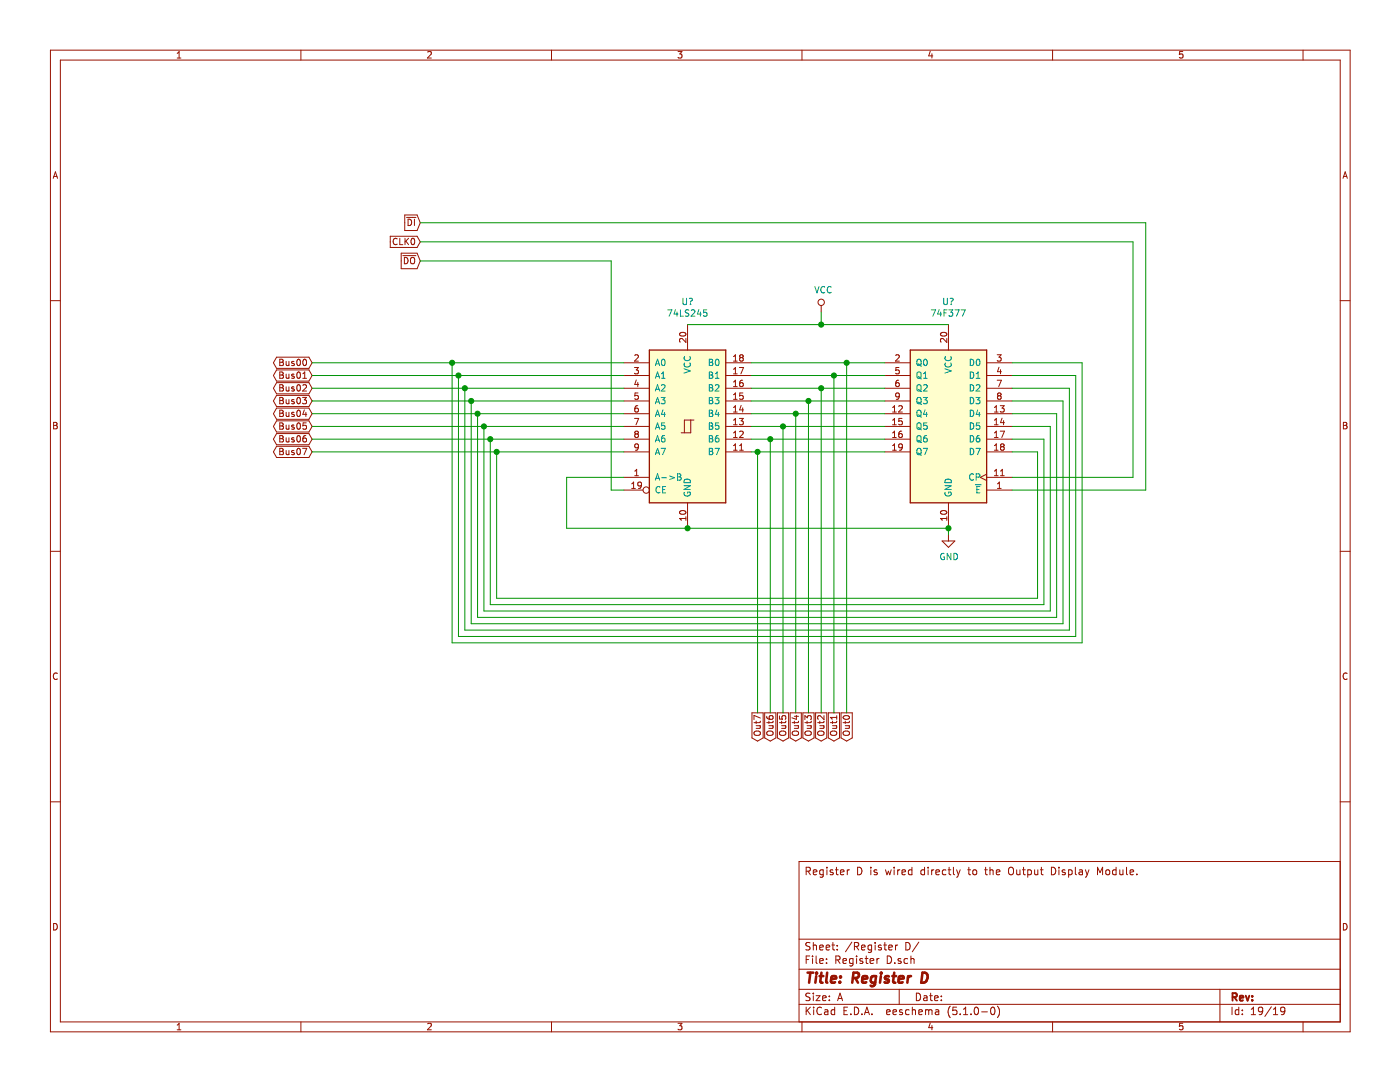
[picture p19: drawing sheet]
<svg xmlns="http://www.w3.org/2000/svg" width="279mm" height="216mm" viewBox="0 0 279 216" stroke-linecap="round" stroke-linejoin="round" font-family="sans-serif">
<g fill="#fffecd" stroke="#fffecd" stroke-width=".25">
<path d="M129.6 69.8h15.2v30.5h-15.2z" fill-rule="evenodd"/>
<path d="M181.7 69.8h15.2v30.5h-15.2z" fill-rule="evenodd"/>
</g>
<path d="M129.6 69.8h15.2v30.5h-15.2zM181.7 69.8h15.2v30.5h-15.2z" fill="none" stroke="#981200" stroke-width=".25"/>
<g fill="none" stroke="#981200" stroke-width=".2">
<path d="M10.1 10h259.3v195.9h-259.3zM12 12h255.5v191.9h-255.5zM35.4 11.6h.7M35.4 10.6l.3-.3v1.3M60.1 10v2M85.3 10.4l.6-.1 .2 .3-.8 1h.8M110.1 10v2M135.3 10.3h.8l-.4 .5 .3 .1v.6l-.1 .1-.6-.1M160.1 10v2M185.7 10.2l-.4 1h.9M186 10.7v.9M210.1 10v2"/>
<path d="M236 10.3h-.6v.6l.2-.1h.4v.7l-.1 .1-.5-.1M260.1 10v2M10.6 35.6l.5-1.3 .4 1.3M10.7 35.2h.7M268 35.6l.5-1.3 .4 1.3M268.1 35.2h.7M10.1 60h1.9M77.9 47.1h5.3l.7 1.2-.7 1.1h-5.3zM79.3 47.7a.6 .6 0 0 0-.9 .4 .6 .6 0 0 0 .6 .7l.3-.1M79.8 47.5v1.3h.6M80.1 50.5h3.1l.7 1.6-.7 1.5h-3.1zM80.4 51h2.6"/>
<path d="M80.7 51.4a.64 .64 0 0 1 .7 .6 .64 .64 0 0 1-.7 .6zM80.8 42.9h2.4l.7 1.5-.7 1.6h-2.4zM80.8 47.5v1.3M81 48.1l.5 .7M81.1 43.4h1.9M81.4 43.7a.64 .64 0 0 1 .8 .7 .64 .64 0 0 1-.8 .6zM81.5 47.5l-.7 .8M82 51.5l.2-.1a.44 .44 0 0 1 .6 .4l-.1 .7-.5 .1-.2-.1zM82.1 47.7l.2-.2a.67 .67 0 0 1 .5 .7 .67 .67 0 0 1-.5 .6l-.3-.5zM82.7 43.7v1.3M267.5 60h1.9M55.2 78.9h6.5l.6 1.1-.6 1.1h-6.5l-.6-1.1z"/>
<path d="M55.2 76.4h6.5l.6 1.1-.6 1.1h-6.5l-.6-1.1zM55.2 73.8h6.5l.6 1.1-.6 1.1h-6.5l-.6-1.1zM55.2 71.3h6.5l.6 1.1-.6 1.1h-6.5l-.6-1.1zM55.8 71.7h.5l.2 .2-.2 .4 .3 .2-.3 .4h-.5zM55.8 74.2h.5l.2 .3-.2 .3 .3 .3-.3 .4h-.5zM55.8 76.8h.5l.2 .2-.2 .4 .3 .2-.3 .4h-.5zM55.8 79.3h.5l.2 .3-.2 .3 .3 .2-.3 .5h-.5zM55.8 72.3h.5M55.8 74.8h.5M55.8 77.4h.5M55.8 79.9h.5M57.1 72.1l.1 .8 .5-.1"/>
<path d="M57.1 74.7l.1 .7h.5M57.1 77.2l.1 .8 .5-.1M57.1 79.7l.1 .8 .5-.1M57.7 72.1v.8M57.7 74.7v.8M57.7 77.2v.8M57.7 79.7v.9M58.7 72.2l-.3-.1-.2 .2 .1 .2 .4 .1v.3h-.5M58.7 74.7h-.3l-.2 .1 .1 .2 .4 .1v.3h-.5M58.7 77.2h-.3l-.2 .2 .1 .1 .4 .2v.3h-.5M58.7 79.8l-.3-.1-.2 .2 .1 .2 .4 .1v.3h-.5M59.4 74.3l.1-.1a.69 .69 0 0 1 .5 .7 .69 .69 0 0 1-.5 .6l-.3-.5z"/>
<path d="M59.4 71.8l.1-.1a.69 .69 0 0 1 .5 .6 .69 .69 0 0 1-.5 .6l-.3-.4zM59.4 76.9l.1-.1a.69 .69 0 0 1 .5 .6 .69 .69 0 0 1-.5 .6l-.3-.5zM59.4 79.4l.1-.1a.69 .69 0 0 1 .5 .6 .69 .69 0 0 1-.5 .7l-.3-.5zM60.4 79.3h.8l-.5 .5 .4 .1v.5l-.2 .2-.5-.2M60.4 76.9l.5-.1 .3 .3-.8 .9h.8M60.4 75.5h.8M60.4 74.6l.4-.4v1.3M60.6 71.8l.1-.1a.67 .67 0 0 1 .5 .6 .67 .67 0 0 1-.5 .6l-.3-.4zM124.5 77.5h5.1M124.5 74.9h5.1M124.5 72.4h5.1M126.6 73.3h.8l-.4 .5 .3 .1 .1 .5-.2 .2-.6-.1"/>
<path d="M126.7 70.9l.5-.1 .2 .3-.8 1h.8M127 75.8l-.3 .9h.8M127.3 76.3v.8M127.3 78.4h-.5l-.1 .6 .5-.1 .2 .2v.4l-.2 .2-.5-.1M135.7 66.4a.61 .61 0 0 1 .7-.1 .61 .61 0 0 1 .4 .6 .76 .76 0 0 1-1.2-.3zM136.9 67.5v.8l-.9-.8-.4 .3 .1 .5M137.2 64.8v5M144.8 77.5h5.1M144.8 74.9h5.1M144.8 72.4h5.1M146.4 71.1l.4-.3v1.3M146.4 73.7l.4-.4v1.3"/>
<path d="M146.4 76.2l.4-.3v1.2M146.4 78.8l.4-.4v1.3M146.4 79.7h.7M146.4 77.1h.7M146.4 74.6h.7M146.4 72.1h.7M147.6 73.3h.8l-.5 1.3M147.9 71.3l-.3-.2 .3-.3h.2l.2 .2-.2 .3M147.9 71.3l-.3 .3 .1 .3 .2 .2 .3-.1 .1-.2v-.2l-.2-.3M147.9 71.3h.2M148.2 75.9l-.4 .1-.2 .4 .1 .6 .5 .1 .1-.2-.1-.5h-.3l-.3 .2M148.3 78.4h-.6l-.1 .6 .5-.1 .2 .2v.4l-.2 .2-.5-.1"/>
<path d="M163.9 61v1.2M176.6 77.5h5.1M176.6 74.9h5.1M176.6 72.4h5.1M178.7 70.9l.5-.1 .3 .3-.8 1h.8M179.4 75.9h-.3a.79 .79 0 0 0-.1 1.2h.4l.1-.5-.3-.2h-.2l-.3 .2M179.4 73.3h-.6l-.1 .6 .5-.1 .3 .3v.3l-.3 .2-.5-.1M179.5 79l-.3 .2-.3-.1-.2-.1 .1-.5 .4-.1 .3 .3-.2 .9-.4 .1M187.8 66.4a.61 .61 0 0 1 .7-.1 .61 .61 0 0 1 .4 .6 .76 .76 0 0 1-1.2-.3zM189 67.5v.8l-1-.8-.3 .3 .1 .5M189.3 64.8v5M196.9 77.5h5.1"/>
<path d="M196.9 74.9h5.1M196.9 72.4h5.1M199 75.9h.9l-.6 1.2M199 70.8h.8l-.4 .5 .3 .1 .1 .4-.3 .3-.5-.2M199.3 79l-.2 .2v.3l.2 .2 .4-.1 .1-.1v-.3l-.3-.2M199.3 79l-.2-.3 .2-.3h.2l.3 .3-.3 .3M199.3 79h.2M199.4 73.3l-.3 .9h.8M199.7 73.8v.8M10.7 84.9h.4M10.7 84.3h.4l.3 .2-.3 .4 .3 .2-.2 .5h-.5zM55.2 84h6.5l.6 1.1-.6 1.1h-6.5l-.6-1.1z"/>
<path d="M55.2 81.4h6.5l.6 1.1-.6 1.2h-6.5l-.6-1.2zM55.2 86.5h6.5l.6 1.1-.6 1.1h-6.5l-.6-1.1zM55.2 89.1h6.5l.6 1.1-.6 1.1h-6.5l-.6-1.1zM55.8 86.9h.5l.2 .3-.2 .3 .3 .3-.3 .4h-.5zM55.8 81.8h.5l.2 .3-.2 .3 .3 .3-.3 .4h-.5zM55.8 84.4h.5l.2 .2-.2 .4 .3 .2-.3 .4h-.5zM55.8 89.5h.5l.2 .2-.2 .4 .3 .2-.3 .4h-.5zM55.8 82.4h.5M55.8 85h.5M55.8 87.5h.5M55.8 90.1h.5M57.1 82.3l.1 .8 .5-.1"/>
<path d="M57.1 84.8l.1 .8 .5-.1M57.1 87.4l.1 .7h.5M57.1 89.9l.1 .8 .5-.1M57.7 82.3v.8M57.7 84.8v.8M57.7 87.4v.8M57.7 89.9v.8M58.7 82.3h-.3l-.2 .1 .1 .2 .4 .2v.3h-.5M58.7 84.9l-.3-.1-.2 .2 .1 .2 .4 .1v.3h-.5M58.7 87.4h-.3l-.2 .1 .1 .2 .4 .1v.3h-.5M58.7 89.9h-.3l-.2 .2 .1 .1 .4 .2v.3h-.5M59.4 82l.1-.2a.69 .69 0 0 1 .5 .7 .69 .69 0 0 1-.5 .6l-.3-.5z"/>
<path d="M59.4 84.5l.1-.1a.69 .69 0 0 1 .5 .6 .69 .69 0 0 1-.5 .6l-.3-.4zM59.4 87l.1-.1a.69 .69 0 0 1 .5 .7 .69 .69 0 0 1-.5 .6l-.3-.5zM59.4 89.6l.1-.1a.69 .69 0 0 1 .5 .6 .69 .69 0 0 1-.5 .6l-.3-.5zM60.4 89.5h.8l-.5 1.2M60.7 81.8l-.3 .9h.8M61 86.9h-.2a.79 .79 0 0 0-.1 1.3l.4-.1v-.6l-.4-.1-.3 .3M61 82.3v.8M61.1 84.4h-.6l-.1 .6 .2-.1 .5 .1v.5l-.2 .1-.5-.1M124.5 95.2h5.1M124.5 90.2h5.1M124.5 87.6h5.1M124.5 85.1h5.1"/>
<path d="M124.5 82.5h5.1M124.5 80h5.1M124.5 97.8h3.8M126.1 96.5l.3-.3v1.3M126.1 97.5h.7M126.6 83.5h.9l-.6 1.3M126.7 94.9h.7M126.7 94l.4-.4v1.3M126.9 86.6l-.2 .2v.3l.2 .2 .4-.1 .1-.1v-.3l-.2-.2M126.9 86.6l-.2-.3 .2-.3h.3l.2 .3-.2 .3M126.9 86.6h.3M127.3 80.9h-.2a.79 .79 0 0 0-.2 1.3h.4l.1-.5-.2-.3h-.3l-.2 .3"/>
<path d="M127.4 89.1l-.2 .3-.4-.1-.1-.2 .1-.4 .4-.1 .2 .2-.2 .9-.4 .1M128 96.7l-.2 .3-.4-.1-.1-.2 .1-.4 .4-.1 .1 .1a.84 .84 0 0 1-.3 1.2h-.2M137.9 83.8v2.6h-2M138.5 83.8h-1.9v2.6M144.8 90.2h5.1M144.8 87.6h5.1M144.8 85.1h5.1M144.8 82.5h5.1M144.8 80h5.1M146.4 89.8h.7M146.4 81.3l.4-.4v1.3M146.4 83.8l.4-.3v1.3"/>
<path d="M146.4 86.4l.4-.4v1.3M146.4 88.9l.4-.3v1.2M146.4 87.3h.7M146.4 84.8h.7M146.4 82.2h.7M147.6 83.5h.7l-.4 .5 .4 .1v.4l-.2 .3-.5-.2M147.6 89.8h.7M147.6 88.9l.4-.3v1.2M147.6 86.2l.5-.2 .2 .4-.7 .9h.7M147.9 80.9l-.3 .9h.8M148.2 81.4v.8M176.6 90.2h5.1"/>
<path d="M176.6 87.6h5.1M176.6 85.1h5.1M176.6 82.5h5.1M176.6 80h5.1M178.1 89.8h.8M178.1 87.3h.8M178.1 84.8h.8M178.1 82.2h.8M178.1 81.3l.4-.4v1.3M178.1 83.8l.4-.3v1.3M178.1 86.4l.4-.4v1.3M178.1 88.9l.4-.3v1.2"/>
<path d="M179.4 81.1l.4-.2 .3 .4-.8 .9h.8M180 86l-.5 .2-.1 .4v.6h.6l.1-.1-.1-.5-.4-.1-.2 .3M180 83.5h-.6v.6l.4-.1 .3 .2v.3l-.3 .3-.4-.2M180.1 89.1l-.3 .3-.3-.1-.1-.2 .1-.5h.3l.2 .1a.84 .84 0 0 1-.3 1.1h-.2M196.9 95.2h5.1M196.9 90.2h5.1M196.9 87.6h5.1M196.9 85.1h5.1M196.9 82.5h5.1M196.9 80h5.1M196.9 97.8h5.1M196.9 94.6l-1.3 .6 1.3 .7"/>
<path d="M198.5 94.9h.7M198.5 89.8h.7M198.5 87.3h.7M198.5 84.8h.7M198.5 82.2h.7M198.5 81.3l.3-.4v1.3M198.5 83.8l.3-.3v1.3M198.5 86.4l.3-.4v1.3M198.5 88.9l.3-.3v1.2M198.5 94l.3-.4v1.3M199.1 97.5h.7M199.1 96.5l.3-.3v1.3"/>
<path d="M199.6 86h.9l-.6 1.3M199.6 80.9h.8l-.4 .5 .3 .2 .1 .4-.2 .2-.6-.1M199.7 94.9h.7M199.7 94l.3-.4v1.3M199.9 89.1l-.2 .3v.3l.2 .1h.4l.1-.2v-.2l-.2-.3M199.9 89.1l-.2-.2 .2-.3h.3l.2 .2-.2 .3M199.9 89.1h.3M200 83.4l-.3 .9h.8M200.3 83.9v.9M268.1 84.9h.4M268.1 84.3h.4l.3 .2-.3 .4 .3 .2-.2 .5h-.5zM10.1 110h1.9"/>
<path d="M135.7 102a.61 .61 0 0 1 .7-.2 .61 .61 0 0 1 .4 .6 .76 .76 0 0 1-1.2-.2zM136.9 103.1v.7M136.9 103.5h-1.3l.4 .3M137.2 100.3v5.1M187.8 102a.61 .61 0 0 1 .7-.2 .61 .61 0 0 1 .4 .6 .76 .76 0 0 1-1.2-.2zM188 107.9h2.6l-1.3 1.3zM189 103.5h-1.3l.3 .3M189 103.1v.7M189.3 100.3v5.1M189.3 106.7v1.2M267.5 110h1.9M11.4 134.4a.62 .62 0 0 0-.8 .4 .62 .62 0 0 0 .6 .8l.2-.1"/>
<path d="M268.8 134.4a.62 .62 0 0 0-.8 .4 .62 .62 0 0 0 .6 .8l.2-.1M10.1 160h1.9M150.1 142.2h2.2v5l-1.1 .7-1.1-.7zM150.7 145.9a.84 .84 0 0 1 1 .3l-.1 .5a.84 .84 0 0 1-1.1-.3zM150.9 144.8h.8M150.9 143.9v.5M151.6 144.8l.1 .5h-.8M151.7 143.3l-1.2-.6v.9M151.7 143.9l-.1 .3h-1.1M152.6 142.2h2.2v5l-1.1 .7-1.1-.7zM153 142.9v.3a.79 .79 0 0 0 1.3 .1l-.1-.5h-.6l-.1 .5 .3 .2M153.2 145.9a.84 .84 0 0 1 1.1 .3l-.2 .5a.84 .84 0 0 1-1.1-.3z"/>
<path d="M153.4 144.8h.9M153.4 143.9v.5M154.2 144.8v.5h-.8M154.3 143.9l-.2 .3h-1.1M155.1 142.2h2.3v5l-1.1 .7-1.2-.7zM155.6 142.8v.7h.6l-.2-.2 .2-.5h.5l.1 .3-.1 .4M155.7 145.9a.84 .84 0 0 1 1.1 .3l-.2 .5a.84 .84 0 0 1-1-.3zM156 144.8h.8M156 143.9v.5M156.7 144.8l.1 .5h-.8M156.8 143.9l-.2 .3h-1M157.7 142.2h2.2v5l-1.1 .7-1.1-.7z"/>
<path d="M158.3 145.9a.84 .84 0 0 1 1.1 .3l-.2 .5a.84 .84 0 0 1-1.1-.3zM158.5 144.8h.9M158.5 143.9v.5M158.5 142.9h.9M158.9 142.7v.8l-.9-.3M159.2 144.8l.1 .5h-.8M159.4 143.9l-.2 .3h-1.1M160.2 142.2h2.3v5l-1.2 .7-1.1-.7zM160.6 143.6v-.8l.5 .4 .1-.4h.6l.1 .3-.1 .5M160.8 145.9a.84 .84 0 0 1 1.1 .3l-.2 .5a.84 .84 0 0 1-1.1-.3zM161.1 144.8h.8M161.1 143.9v.5"/>
<path d="M161.8 144.8l.1 .5h-.8M161.9 143.9l-.2 .3h-1.1M162.8 142.2h2.2v5l-1.1 .7-1.1-.7zM163.4 145.9a.84 .84 0 0 1 1 .3l-.1 .5a.84 .84 0 0 1-1.1-.3zM163.6 144.8h.8M163.6 143.9v.5M164.3 144.8l.1 .5h-.8M164.4 143.9l-.1 .3h-1.1M164.4 142.8v.8l-.9-.8-.3 .3 .1 .4M165.3 142.2h2.2v5l-1.1 .7-1.1-.7zM165.9 145.9a.84 .84 0 0 1 1.1 .3l-.2 .5a.84 .84 0 0 1-1.1-.3zM166.1 144.8h.9"/>
<path d="M166.1 143.9v.5M166.9 144.8v.5h-.8M167 143.9l-.2 .3h-1.1M167 142.8v.7M167 143.2h-1.3l.4 .3M167.8 142.2h2.3v5l-1.1 .7-1.2-.7zM168.3 143a.74 .74 0 0 1 1.2 .2 .72 .72 0 0 1-1.2-.1zM168.4 145.9a.84 .84 0 0 1 1.1 .3l-.2 .5a.84 .84 0 0 1-1-.3zM168.7 144.8h.8M168.7 143.9v.5M169.4 144.8l.1 .5h-.8M169.5 143.9l-.2 .3h-1"/>
<path d="M267.5 160h1.9M160.9 173.8h.7l.1-.2-.1-.5h-.7v1.4M161.2 173.8l.5 .7M162.3 174.1l.7-.2-.1-.3h-.4l-.2 .2 .1 .7h.5M164.3 173.6h-.4l-.3 .2 .1 .6 .2 .1h.4M164.3 173.6l-.1 1.3-.2 .2-.3-.1M165 173.1v.1M165 173.6v.9M166.2 173.6h-.3l-.2 .2v.2l.5 .1v.4h-.5M166.7 173.6h.6M166.9 173.1v1.2l.4 .2M167.7 174.1l.7-.2v-.3h-.4l-.3 .2 .1 .7h.6"/>
<path d="M169.1 173.6v.9M169.5 173.6h-.3l-.1 .2M171.2 173.1a.76 .76 0 0 1 .8 .7 .76 .76 0 0 1-.8 .7zM173.8 173.1v.1M173.8 173.6v.9M175 173.6a.37 .37 0 0 0-.6 .2l.1 .2 .5 .1 .1 .2-.2 .2h-.5M176.7 173.6l.3 .9 .3-.7 .3 .7 .3-.9M178.4 173.1v.1M178.4 173.6v.9M179.2 173.6v.9M179.6 173.6h-.3l-.1 .2M180 174.1l.7-.2v-.3h-.5l-.2 .2 .1 .7h.6"/>
<path d="M182 173.6h-.4l-.3 .2 .1 .6 .2 .1h.4M182 173.1v1.4M184.5 173.6h-.4l-.3 .2 .1 .6 .2 .1h.4M184.5 173.1v1.4M185.2 173.1v.1M185.2 173.6v.9M185.9 173.6v.9M186.4 173.6h-.3l-.2 .2M186.8 174.1l.7-.2-.1-.3h-.4l-.2 .2v.7h.6M188.8 173.6h-.5l-.2 .2v.6l.2 .1h.5M189.2 173.6h.6M189.4 173.1v1.2l.4 .2"/>
<path d="M190.3 173.1v1.2l.2 .2M190.9 173.6l.4 .9M191.3 174.5l-.2 .4-.2 .2M191.6 173.6l-.3 .9M193.1 173.6h.6M193.4 173.1v1.2l.3 .2M194.2 173.7l.2-.1 .4 .1v.7l-.2 .1-.4-.1zM196.5 173.6h.6M196.7 173.1v1.2l.4 .2M197.6 173.7l.2-.1h.3l.1 .9M197.6 173.1v1.4M198.8 174.1l.7-.2v-.3h-.4l-.3 .2 .1 .7h.6"/>
<path d="M201.5 173.1a.5 .5 0 0 1 .5 0 .5 .5 0 0 1 .3 .5v.5a.5 .5 0 0 1-.5 .5 .5 .5 0 0 1-.5-.5v-.5zM202.9 173.6v.7a.39 .39 0 0 0 .7 .1M203.6 173.6v.9M204 173.6h.6M204.3 173.1v1.2l.3 .2M205.1 173.6h.4l.3 .2v.6l-.3 .1h-.4M205.1 173.6v1.5M206.5 173.6l.1 .9h.3l.2-.1M207.1 173.6v.9M207.6 173.6h.6M207.8 173.1v1.2l.4 .2M209.8 173.1a.76 .76 0 0 1 .9 .7 .76 .76 0 0 1-.9 .7z"/>
<path d="M211.3 173.1v.1M211.3 173.6v.9M212.6 173.6a.37 .37 0 0 0-.6 .2v.2l.6 .1v.2l-.2 .2h-.4M213.3 173.6h.4l.3 .2-.1 .6-.2 .1h-.4M213.3 173.6v1.5M214.6 173.1v1.2l.2 .2M215.4 173.6h.6v.9M216 173.9l-.4 .1-.3 .2 .3 .3h.4M216.6 173.6l.4 .9M217 174.5l-.4 .6M217.3 173.6l-.3 .9M219 174.5v-1.4l.5 1 .5-1v1.4"/>
<path d="M220.8 173.7l.2-.1 .4 .1v.7l-.2 .1-.4-.1zM222.7 173.6h-.4l-.3 .2 .1 .6 .2 .1h.4M222.7 173.1v1.4M223.5 173.6v.9h.4l.2-.1M224.1 173.6v.9M224.8 173.1v1.2l.2 .2M225.5 174.1l.7-.2v-.3h-.5l-.2 .2 .1 .7h.6M226.9 174.4v.1M267.5 171.9h-108v32M10.7 184.3a.65 .65 0 0 1 .7 .6 .65 .65 0 0 1-.7 .7zM159.5 197.4h108M159.5 193.4h108"/>
<path d="M159.5 187.4h108M160.9 191.5h.5M161.6 190.8h-.7v1.5M161.7 188.1h-.6l-.3 .2 .1 .4 .7 .3v.4l-.2 .2-.6-.1M161.7 198.2h-.6l-.3 .3 .1 .3 .7 .3v.4l-.2 .2-.6-.1M162.2 190.8v.1M162.2 191.3v1M162.3 188.1v1.5M162.3 198.2v.1M162.3 198.7v1M162.3 188.7l.2-.1h.4v1M162.9 198.7h.8l-.8 1h.8"/>
<path d="M162.9 190.8v1.2l.2 .3M163.6 189.1l.7-.2-.1-.3h-.4l-.2 .2 .1 .7h.5M163.6 191.8l.7-.2-.1-.3h-.4l-.2 .2 .1 .7h.5M164.2 199.2l.7-.2-.1-.2-.4-.1-.2 .2v.7h.6M164.9 189.1l.7-.2-.1-.3h-.4l-.2 .2 .1 .7h.5M165 192.1v.2M165 191.3v.2M165.5 198.8v.1M165.5 199.5v.2M166 188.6h.6M166.2 188.1v1.3l.4 .2M166.8 191.5h.7l.1-.6-.2-.1h-.6v1.5"/>
<path d="M167.1 189.4v.2M167.1 188.6v.2M167.2 199.7l.4-1.5 .6 1.5M167.2 191.5l.4 .8M167.3 199.2h.7M168.2 191.8l.7-.2v-.3h-.5l-.2 .2 .1 .7h.6M170 188l-1.3 1.9M170.2 191.3h-.4l-.3 .2 .1 .6 .2 .2 .4-.1M170.2 191.3v1.2l-.3 .3-.3-.1M170.5 188.8h.7l.2-.2-.1-.4-.2-.1h-.6v1.5M170.9 188.8l.5 .8M170.9 190.8v.1"/>
<path d="M170.9 191.3v1M171.9 189.1l.7-.2v-.3h-.5l-.2 .2 .1 .7h.6M172.1 191.3h-.3l-.2 .2 .1 .2 .4 .1v.4h-.5M172.6 191.3h.6M172.9 190.8v1.2l.3 .3M173.6 191.8l.8-.2-.1-.3h-.4l-.3 .2 .1 .7h.6M173.9 188.6h-.4l-.3 .2 .1 .6 .2 .2 .4-.1M173.9 188.6v1.2l-.3 .3-.3-.1M174.7 188.1v.1M174.7 188.6v1M175 191.3v1M175.4 191.3h-.3l-.1 .2"/>
<path d="M175.9 188.6a.37 .37 0 0 0-.6 .2l.1 .2 .5 .1v.2l-.2 .3-.4-.1M176.4 188.6h.5M176.6 188.1v1.3l.3 .2M177.1 190.8a.76 .76 0 0 1 .8 .7 .76 .76 0 0 1-.8 .8zM177.4 189.1l.7-.2-.1-.3h-.4l-.2 .2v.7h.6M178.6 192.1v.2M178.7 188.6v1M179.2 188.6l-.5 .2M179.5 197.4v3M179.8 191.3h-.4l-.2 .2 .1 .2 .5 .1v.4h-.6M180.8 188.1a.76 .76 0 0 1 .8 .7 .76 .76 0 0 1-.8 .8zM181.1 191.3h-.4l-.3 .2 .1 .6 .2 .2 .4-.1"/>
<path d="M181.8 191.4l.2-.1h.4v1M181.8 190.8v1.5M182.9 198.2a.75 .75 0 0 1 .8 .7 .75 .75 0 0 1-.8 .8zM183.4 188l-1.3 1.9M184.4 198.8h.5l.1 .9M185 199l-.5 .1-.2 .2 .2 .4 .5-.1M185.5 198.7h.6M185.7 198.2v1.3l.4 .2M186.5 199.2l.7-.2v-.2l-.5-.1-.2 .2 .1 .7h.6M187.9 199.5v.2M187.9 198.8v.1M243.5 197.4v6.5"/>
<path d="M268.1 184.3a.65 .65 0 0 1 .7 .6 .65 .65 0 0 1-.7 .7zM35.4 204.5l.3-.3v1.3M35.4 205.5h.7M60.1 203.9v2M85.3 204.3l.6-.1 .2 .3-.8 1h.8M110.1 203.9v2M135.3 204.2h.8l-.4 .5 .3 .1v.6l-.1 .1-.6-.1M159.5 200.4h108M160.1 203.9v2M160.9 201v1.5M161.1 201.6l.6 .9M161.7 201l-.8 .8"/>
<path d="M162.4 201v.1M162.4 201.5v1M163.9 201.1a.59 .59 0 0 0-.7 0 .59 .59 0 0 0-.2 .7 .56 .56 0 0 0 .3 .6 .56 .56 0 0 0 .6-.1M164.6 201.5h.6v1M165.2 201.8l-.5 .1-.2 .2 .2 .4 .5-.1M166.6 201.5h-.5l-.2 .3v.5l.2 .2 .5-.1M166.6 201v1.5M168.4 201.7h.5M169.1 201h-.7v1.5h.7M169.8 202.3v.2M170.5 201a.76 .76 0 0 1 .9 .7 .76 .76 0 0 1-.9 .8zM172 202.3v.2"/>
<path d="M172.5 202.5l.5-1.5 .5 1.5M172.6 202h.8M174 202.3v.2M176.9 202l.8-.2-.1-.3h-.5l-.2 .2 .1 .7h.6M178.2 202l.7-.2v-.3h-.5l-.2 .2 .1 .7h.6M180.1 201.5h-.4l-.2 .2 .1 .2 .5 .1v.4h-.6M181.4 201.5h-.4l-.3 .3 .1 .5 .2 .2 .4-.1M182.1 201.6l.2-.1h.3l.1 1M182.1 201v1.5M183.4 202l.7-.2-.1-.3h-.4l-.2 .2v.7h.6M184.7 201.6l.4-.1 .2 .2M184.7 201.5v1"/>
<path d="M185.3 201.7a.36 .36 0 0 1 .4-.2 .36 .36 0 0 1 .3 .2v.8M185.3 201.7v.8M185.7 204.1l-.4 1h.9M186 204.6v.9M186.7 201.5h.6l.1 1M187.4 201.8l-.6 .1-.2 .2 .2 .4 .6-.1M189.6 200.8a1.71 1.71 0 0 0 0 2.2M190.9 201h-.7l-.1 .7 .3-.2 .5 .1 .1 .2-.1 .5-.2 .2-.6-.2M191.6 202.3v.2M192.3 202.5h.8M192.3 201.4l.4-.4v1.5M193.8 202.3v.2"/>
<path d="M194.6 201h.2a.8 .8 0 0 1 .5 .7 .8 .8 0 0 1-.5 .8 1 1 0 0 1-.2-1.5zM195.9 201.9h1.2M197.8 201.1l.2-.1a.8 .8 0 0 1 .6 .7 .8 .8 0 0 1-.6 .8l-.2-.2-.1-.4zM199.1 200.8a1.79 1.79 0 0 1 0 2.2M210.1 203.9v2M236 204.2h-.6v.6l.2-.1h.4v.7l-.1 .1-.5-.1M245.9 201v1.5M247.2 201.5h-.4l-.3 .3 .1 .6h.6M247.2 201v1.5M247.9 202.3v.2M247.9 201.5v.2M249.7 202.5h.9"/>
<path d="M249.7 201.4l.4-.4v1.5M252 201.6l-.3 .3-.4-.1-.2-.2 .2-.6h.4l.2 .1a1.19 1.19 0 0 1-.2 1.3l-.4 .1M253.7 200.9l-1.3 1.9M254.1 202.5h.9M254.1 201.4l.5-.4v1.5M256.4 201.6l-.3 .3-.4-.1-.1-.2v-.5l.5-.1 .3 .2v.9l-.4 .4h-.3M260.1 203.9v2"/>
<circle cx="163.9" cy="60.3" r=".64"/>
<circle cx="129" cy="97.8" r=".64"/>
</g>
<g fill="none" stroke="#009596" stroke-width=".2">
<path d="M136.3 59.5v1.1l.2 .2 .4-.1 .1-.1v-1.1M137.6 59.6l.4-.1a.43 .43 0 0 1-.2 .7v.1M162.6 57.2l.4 1.2 .5-1.2M164.6 57.3a.56 .56 0 0 0-.8 .5 .56 .56 0 0 0 .8 .5M165.9 57.3a.56 .56 0 0 0-.8 .5 .56 .56 0 0 0 .8 .5M188.3 59.5v1.1l.3 .2 .4-.1 .1-.1v-1.1M189.6 59.6l.4-.1a.43 .43 0 0 1-.2 .7v.1M130.8 72.9l.4-1.2 .5 1.2M130.8 75.5l.4-1.3 .5 1.3M130.8 78l.4-1.2 .5 1.2M130.9 72.6h.6M130.9 75.1h.6"/>
<path d="M130.9 77.7h.6M132 79.3h.7l-.4 .5 .4 .1v.5l-.2 .2-.5-.2M132 76.9l.5-.1 .2 .3-.7 .9h.7M132 75.5h.7M132 74.6l.4-.4v1.3M132.1 71.8l.2-.1a.69 .69 0 0 1 .4 .6 .69 .69 0 0 1-.4 .6l-.3-.4zM133.3 61.8h.8l-.6 1.3M134.8 61.8l-.3 .9h.8M135.1 62.3v.8M135.8 61.8v1.3h.6M136.5 73.6l1.3 .4-1.3 .4M136.6 71.2a.56 .56 0 0 0 .5 .8 .56 .56 0 0 0 .5-.8"/>
<path d="M136.6 72.4a.56 .56 0 0 0 .5 .8 .56 .56 0 0 0 .5-.8M137.5 61.9l-.5-.1-.2 .2 .1 .4 .5 .2 .1 .3-.3 .2-.4-.1M137.8 60.7v.1M138 62l.4-.2 .3 .4-.8 .9h.8M139.5 61.8l-.3 .9h.8M139.8 62.3v.8M141.1 61.8h-.7v.6l.2-.1 .5 .1v.6l-.2 .1-.5-.1M141.6 71.7l.6 .1v.4l-.2 .1 .3 .2-.1 .4h-.6zM141.6 74.2l.6 .1v.4l-.2 .1 .3 .3-.1 .3-.6 .1zM141.6 76.8l.6 .1v.3l-.2 .2 .3 .2-.1 .4h-.6zM141.6 79.3l.6 .1v.4l-.2 .1 .3 .2-.1 .4-.6 .1zM141.6 79.9h.4"/>
<path d="M141.6 77.4h.4M141.6 74.8h.4M141.6 72.3h.4M142.7 79.3h.8l-.4 .5 .3 .1v.5l-.2 .2-.5-.2M142.8 76.9l.4-.1 .3 .3-.8 .9h.8M142.8 75.5h.7M142.8 74.6l.3-.4v1.3M142.9 71.8l.2-.1a.67 .67 0 0 1 .4 .6 .67 .67 0 0 1-.4 .6l-.3-.4zM183 79.5l.3-.2a.44 .44 0 0 1 .5 .4v.7l-.5 .2-.3-.2zM183 76.9l.3-.1a.44 .44 0 0 1 .5 .4v.7l-.5 .1-.3-.1zM183 74.4l.3-.2a.44 .44 0 0 1 .5 .5v.6l-.5 .2-.3-.2zM183 71.9l.3-.2a.44 .44 0 0 1 .5 .4v.7l-.5 .1-.3-.1z"/>
<path d="M183.2 72.6l.7 .5M183.2 75.2l.7 .4M183.2 77.7l.7 .5M184.3 79.3h.7l-.4 .5 .4 .1v.5l-.2 .2-.5-.2M184.3 76.9l.5-.1 .2 .3-.7 .9h.7M184.3 75.5h.7M184.3 74.6l.4-.4v1.3M184.4 71.8l.2-.1a.67 .67 0 0 1 .5 .6 .67 .67 0 0 1-.5 .6l-.3-.4zM185.9 61.8h.8l-.5 1.3M187.4 61.8l-.3 .9h.8M187.7 62.3v.8M188.4 62.4h.4"/>
<path d="M188.6 73.6l1.2 .4-1.2 .4M188.7 72.4a.56 .56 0 0 0 .5 .8 .56 .56 0 0 0 .5-.8M188.7 71.2a.56 .56 0 0 0 .5 .8 .56 .56 0 0 0 .5-.8M189 61.8h-.6v1.3M189.4 61.8h.8l-.5 .5 .4 .1v.6l-.2 .1-.5-.1M189.8 60.7v.1M190.6 61.8h.8l-.5 1.3M191.8 61.8h.8l-.5 1.3M193.6 79.3a.64 .64 0 0 1 .7 .6 .64 .64 0 0 1-.7 .7zM193.6 76.8a.64 .64 0 0 1 .7 .6 .64 .64 0 0 1-.7 .6zM193.6 74.2a.64 .64 0 0 1 .7 .7 .64 .64 0 0 1-.7 .6zM193.6 71.7a.64 .64 0 0 1 .7 .6 .64 .64 0 0 1-.7 .6z"/>
<path d="M194.8 79.3h.8l-.5 .5 .4 .1v.5l-.2 .2-.5-.2M194.8 76.9l.5-.1 .3 .3-.8 .9h.8M194.8 75.5h.8M194.8 74.6l.4-.4v1.3M195 71.8l.1-.1a.67 .67 0 0 1 .5 .6 .67 .67 0 0 1-.5 .6l-.3-.4zM130.8 95.8l.4-1.3 .5 1.3M130.8 80.6l.4-1.3 .5 1.3M130.8 83.1l.4-1.3 .5 1.3M130.8 85.6l.4-1.2 .5 1.2M130.8 88.2l.4-1.3 .5 1.3M130.8 90.7l.4-1.2 .5 1.2M130.9 95.5h.6"/>
<path d="M130.9 80.2h.6M130.9 82.8h.6M130.9 85.3h.6M130.9 87.8h.6M130.9 90.4h.6M131.7 97.2a.56 .56 0 0 0-.8 .5 .56 .56 0 0 0 .8 .5M132 89.5h.8l-.6 1.2M132.1 95.3h.9M132.2 97.7h.5M132.3 81.8l-.3 .9h.8M132.6 86.9l-.4 .1a.87 .87 0 0 0 0 1.2l.5-.1v-.6l-.5-.1-.2 .3M132.6 82.3v.8"/>
<path d="M132.7 84.4h-.6l-.1 .6 .2-.1h.4l.1 .6-.2 .1-.5-.1M132.8 97.1h-.6v1.2h.6M133.6 95l1 .3-1 .4M135.2 94.5l.6 .2 .1 .2-.3 .2 .3 .3-.1 .4h-.6zM135.2 95.1h.4M136.5 96.9h1.3l-1.3 .8h1.3M136.6 98.2a.59 .59 0 0 0 .6 .8 .59 .59 0 0 0 .5-.8h-.5v.3M136.7 95.7a.67 .67 0 0 1 .7-.1 .67 .67 0 0 1 .4 .7h-1.3zM141.6 84.4l.6 .1v.4l-.2 .1 .3 .2-.1 .4h-.6zM141.6 89.5l.6 .1v.3l-.2 .2 .3 .2-.1 .4h-.6zM141.6 81.8l.6 .2v.3l-.2 .1 .3 .3-.1 .4h-.6zM141.6 86.9l.6 .1v.4l-.2 .1 .3 .3-.1 .3-.6 .1z"/>
<path d="M141.6 90.1h.4M141.6 87.5h.4M141.6 85h.4M141.6 82.4h.4M142.7 89.5h.8l-.5 1.2M143.1 81.8l-.3 .9h.7M143.4 86.9h-.3a.79 .79 0 0 0-.1 1.3l.4-.1v-.6l-.4-.1-.2 .3M143.4 82.3v.8M143.4 84.4h-.6v.6l.2-.1 .4 .1v.5l-.2 .1-.4-.1M183 89.6l.3-.1a.44 .44 0 0 1 .5 .4v.7l-.5 .1-.3-.1zM183 87.1l.3-.2a.44 .44 0 0 1 .5 .5v.6l-.5 .2-.3-.2zM183 84.6l.3-.2a.44 .44 0 0 1 .5 .4v.7l-.5 .1-.3-.1z"/>
<path d="M183 82l.3-.2a.44 .44 0 0 1 .5 .5v.6l-.5 .2-.3-.2zM183.2 82.8l.7 .4M183.2 85.3l.7 .5M183.2 87.9l.7 .4M183.2 90.4l.7 .5M183.2 80.3l.7 .4M184.3 89.5h.8l-.5 1.2M184.6 81.8l-.3 .9h.8M184.9 86.9h-.2a.79 .79 0 0 0-.1 1.3l.4-.1v-.6l-.4-.1-.3 .3M184.9 82.3v.8M185 84.4h-.6l-.1 .6 .2-.1 .5 .1v.5l-.2 .1-.5-.1M188.6 96.9h1.2l-1.2 .8h1.2"/>
<path d="M188.7 98.2a.59 .59 0 0 0 .5 .8 .59 .59 0 0 0 .6-.8h-.5v.3M188.8 95.7a.67 .67 0 0 1 .7-.1 .67 .67 0 0 1 .3 .7h-1.2zM193.6 89.5a.64 .64 0 0 1 .7 .6 .64 .64 0 0 1-.7 .6zM193.6 86.9a.64 .64 0 0 1 .7 .7 .64 .64 0 0 1-.7 .6zM193.6 84.4a.64 .64 0 0 1 .7 .6 .64 .64 0 0 1-.7 .6zM193.6 81.8a.64 .64 0 0 1 .7 .7 .64 .64 0 0 1-.7 .6zM194.3 94.7a.56 .56 0 0 0-.8 .5 .56 .56 0 0 0 .8 .5M194.6 96.7h1.2M194.8 89.5h.8l-.5 1.2M194.8 95.2l.7-.1v-.4l-.7-.2v1.3M195 97.7h.4M195.1 81.8l-.3 .9h.8"/>
<path d="M195.4 86.9h-.2a.79 .79 0 0 0-.1 1.3l.4-.1v-.6l-.4-.1-.3 .3M195.4 82.3v.8M195.5 84.4h-.6l-.1 .6 .2-.1 .5 .1v.5l-.2 .1-.5-.1M195.6 97.1h-.6v1.2h.6M188.4 110.5a.59 .59 0 0 0-.7 .6 .59 .59 0 0 0 .7 .5l.1-.4h-.3M189.8 110.4v1.3l-.8-1.3v1.3M190.4 110.4a.64 .64 0 0 1 .7 .6 .64 .64 0 0 1-.7 .7z"/>
</g>
<g fill="none" stroke="#009300" stroke-width=".2">
<path d="M83.9 52.1h38.1v45.7h2.5M83.9 44.4h144.8v53.4h-26.7M83.9 48.3h142.2v46.9h-24.1M62.3 77.5h62.2M62.3 74.9h62.2M62.3 72.4h62.2M90.2 72.4v55.9h125.8v-55.9h-14M91.5 74.9v52.1h123.2v-52.1h-12.7M92.8 77.5v48.2h120.6v-48.2h-11.4M137.2 64.8h52.1M149.9 77.5h26.7M149.9 74.9h26.7"/>
<path d="M149.9 72.4h26.7M163.9 62.2v2.6M163.9 77.5v64.7M166.4 74.9v67.3M169 72.4v69.8M62.3 85.1h62.2M62.3 90.2h62.2M62.3 87.6h62.2M62.3 82.5h62.2M62.3 80h62.2M94 80v44.5h118.1v-44.5h-10.1M95.3 82.5v40.7h115.6v-40.7h-8.9"/>
<path d="M96.6 85.1v36.8h113v-36.8h-7.6M97.8 87.6v33h110.5v-33h-6.3M99.1 90.2v29.2h108v-29.2h-5.1M124.5 95.2h-11.4v10.2h76.2v1.3M149.9 85.1h26.7M149.9 90.2h26.7M149.9 87.6h26.7M149.9 82.5h26.7M149.9 80h26.7M151.2 90.2v52M153.7 87.6v54.6M156.3 85.1v57.1"/>
<path d="M158.8 82.5v59.7M161.3 80v62.2"/>
</g>
<g fill="#009300" stroke="#009300" stroke-width=".2">
<circle cx="189.3" cy="105.4" r=".51"/>
<circle cx="137.2" cy="105.4" r=".51"/>
<circle cx="90.2" cy="72.4" r=".51"/>
<circle cx="91.5" cy="74.9" r=".51"/>
<circle cx="92.8" cy="77.5" r=".51"/>
<circle cx="94" cy="80" r=".51"/>
<circle cx="95.3" cy="82.5" r=".51"/>
<circle cx="96.6" cy="85.1" r=".51"/>
<circle cx="97.8" cy="87.6" r=".51"/>
<circle cx="99.1" cy="90.2" r=".51"/>
<circle cx="151.2" cy="90.2" r=".51"/>
<circle cx="153.7" cy="87.6" r=".51"/>
<circle cx="156.3" cy="85.1" r=".51"/>
<circle cx="158.8" cy="82.5" r=".51"/>
<circle cx="161.3" cy="80" r=".51"/>
<circle cx="163.9" cy="77.5" r=".51"/>
<circle cx="166.4" cy="74.9" r=".51"/>
<circle cx="169" cy="72.4" r=".51"/>
<circle cx="163.9" cy="64.8" r=".51"/>
</g>
<path d="M246 199l.7-.1 .1-.2v-.4l-.2-.1h-.6v1.5M246.3 199l.5 .7M247.4 199.2l.7-.2v-.2l-.5-.1-.2 .2 .1 .7h.6M248.6 198.7l.4 1 .3-1M249.9 199.5v.2M249.9 198.8v.1" fill="none" stroke="#981200" stroke-width=".38"/>
<g fill="none" stroke="#981200" stroke-width=".51">
<path d="M161.2 194.1h1.1M161.7 194.1l-.2 2M162.9 194.8l-.2 1.3M163 194.1l-.1 .2M163 194.1l.1 .1-.2 .1M163.6 194.8h.7M163.9 194.1l-.2 1.7 .1 .2 .4 .1M165.1 194.1l-.2 1.7 .2 .3M165.9 195.4l1-.2-.1-.4h-.8l-.2 1 .3 .3 .6-.1M167.6 195.9v.2M167.7 194.8l.1 .1-.1 .1M167.7 194.8v.2"/>
<path d="M170.2 195.1l1-.1a.54 .54 0 0 0 .2-.5 .54 .54 0 0 0-.3-.4h-.8l-.2 2M170.7 195.1l.5 1M172.1 195.4l1-.2-.1-.4h-.6l-.3 .2v1l.2 .1 .6-.1M174.8 194.8h-.5l-.4 .1-.1 .8 .3 .4 .6-.1M174.8 194.8l-.3 1.8a.53 .53 0 0 1-.8 .1M175.8 194.8l-.2 1.3M175.9 194.1l-.1 .2M177.4 194.8a.49 .49 0 0 0-.8 .3l.3 .3 .4 .1 .1 .2-.3 .4-.6-.1M178.1 194.8h.7M178.5 194.1l-.3 1.7 .1 .2 .4 .1M179.3 195.4l1-.2v-.4h-.6l-.3 .2v1l.1 .1 .6-.1M181.2 194.8l-.1 1.3"/>
<path d="M181.8 194.8h-.4l-.2 .3M184.1 194.1h.5a1.08 1.08 0 0 1 .5 1.3 1.08 1.08 0 0 1-1.2 .7z"/>
</g>
</svg>
